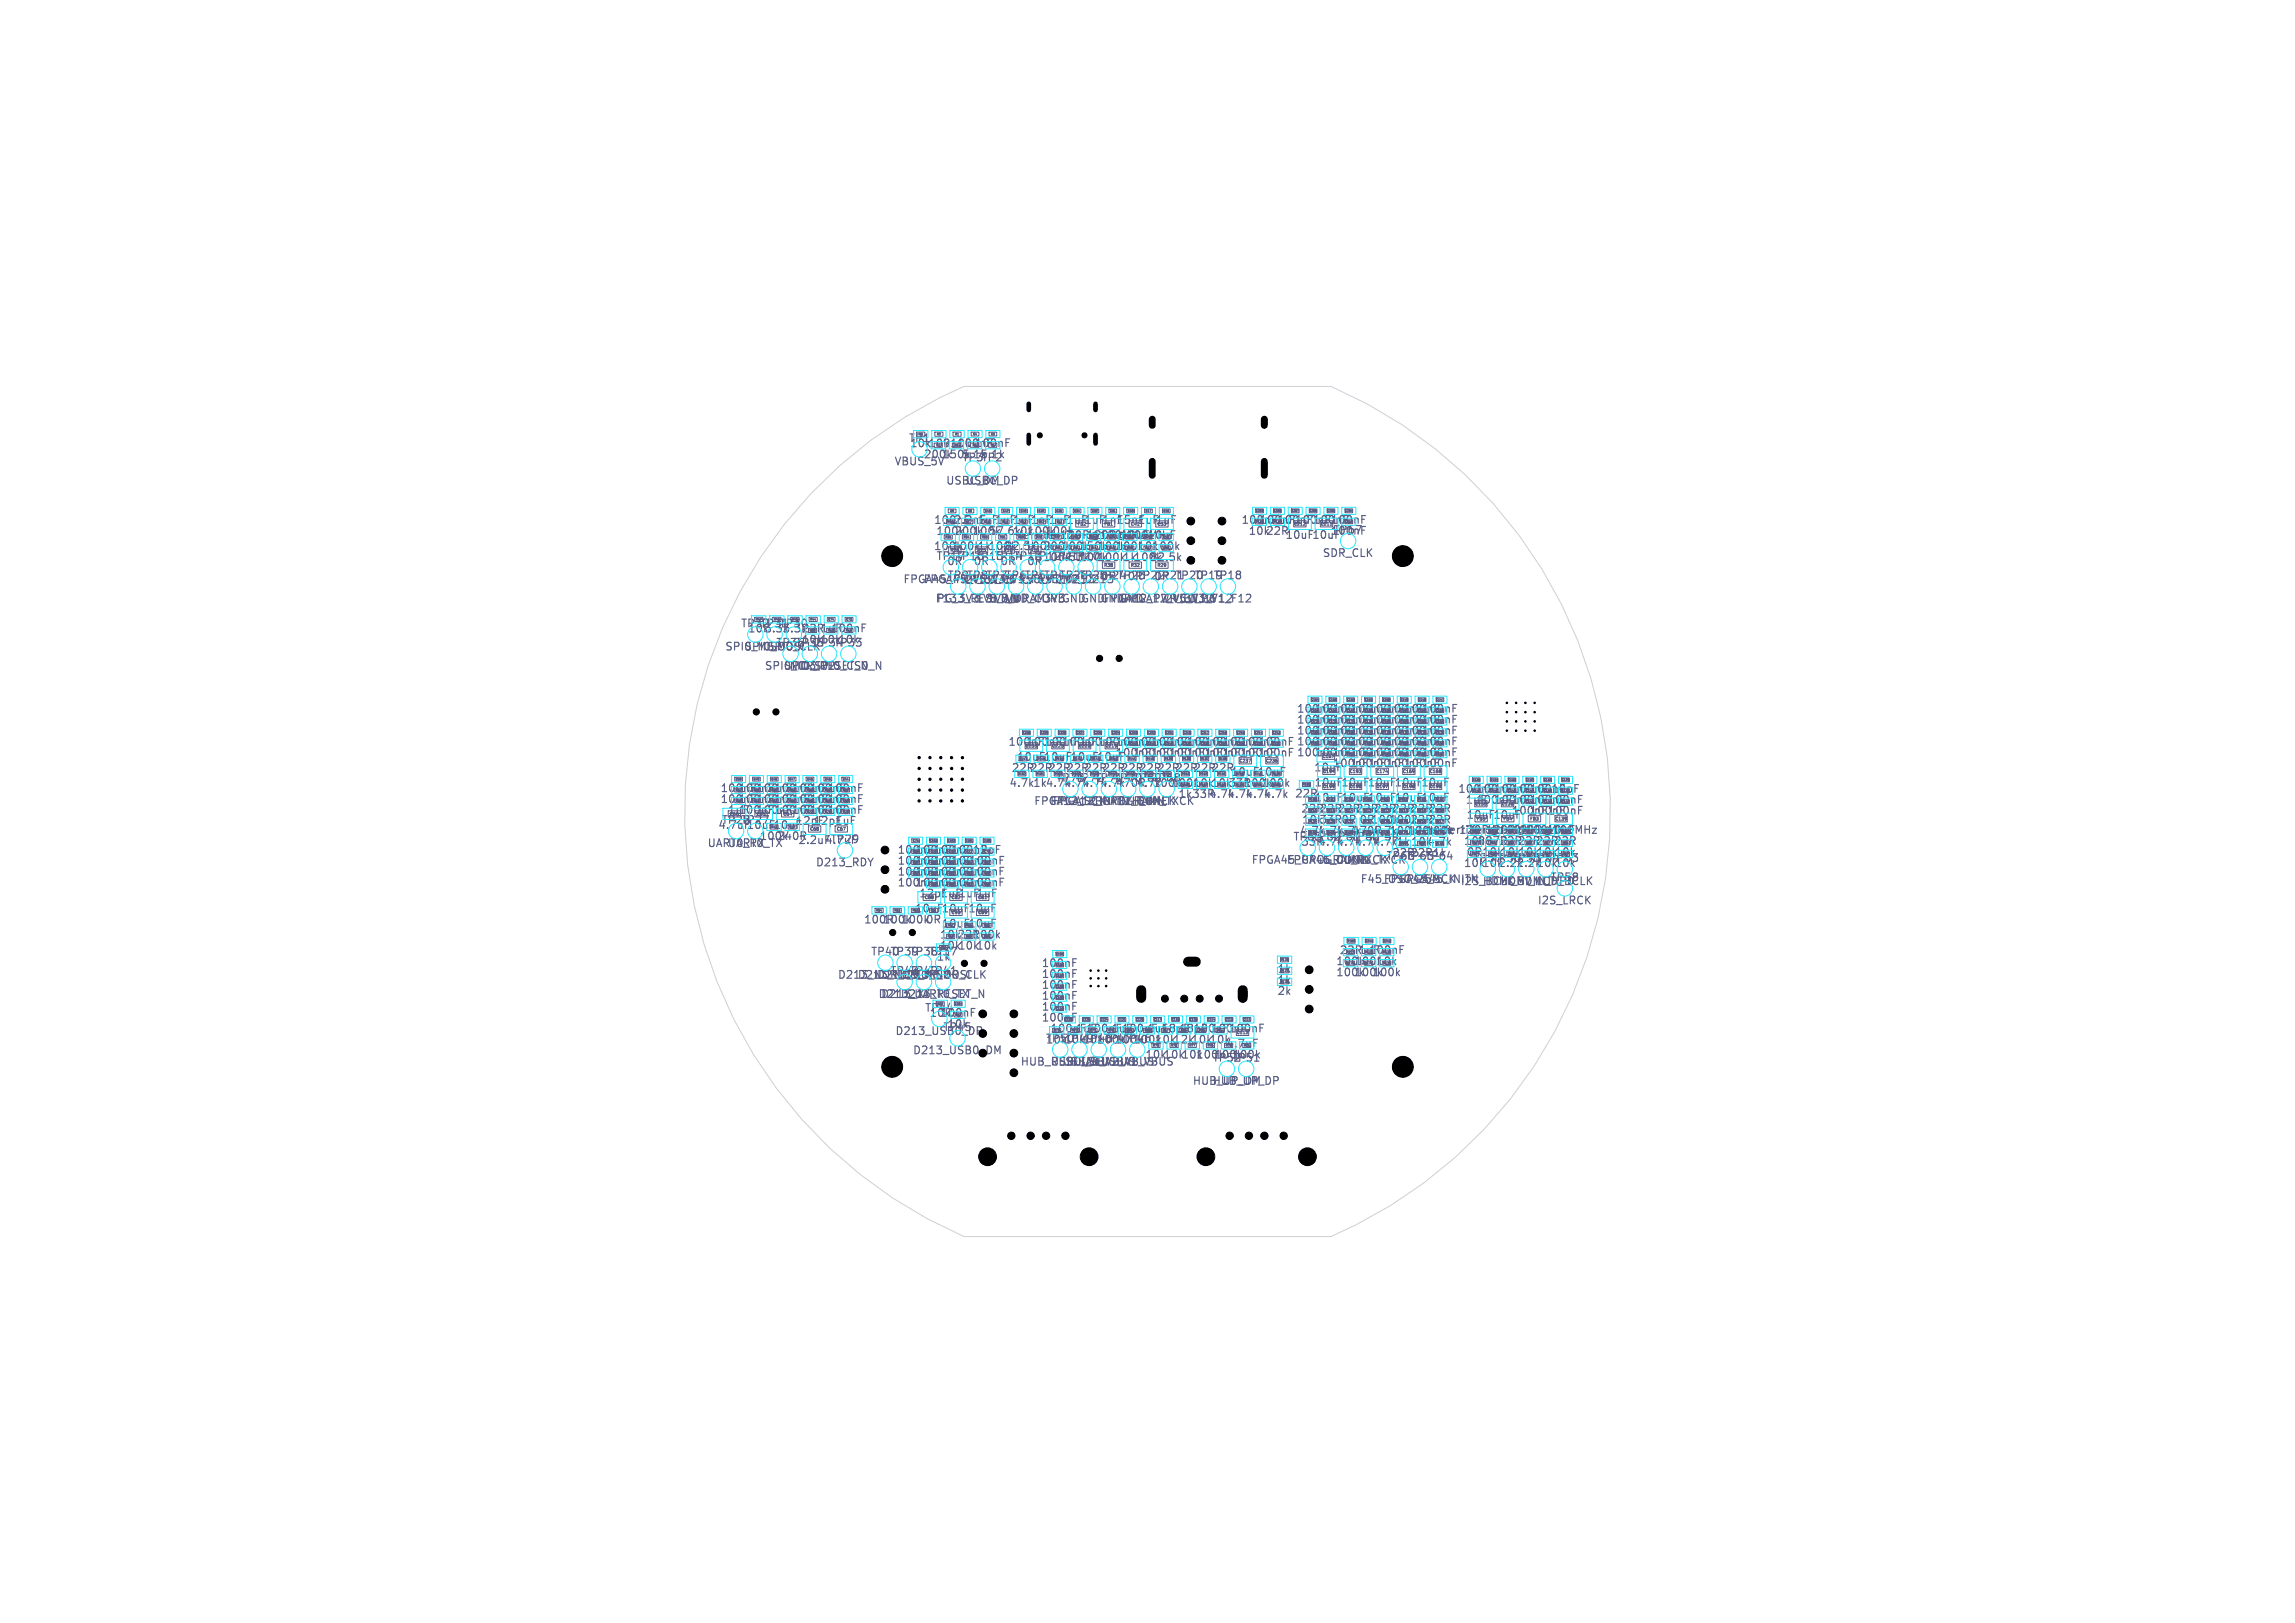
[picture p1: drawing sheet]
<svg xmlns="http://www.w3.org/2000/svg" width="297mm" height="210mm" viewBox="0 0 297 210" stroke-linecap="round" stroke-linejoin="round" font-family="sans-serif">
<defs><g id="words">
<g font-size="1.4" fill="#585d84">
<text x="117.5" y="57.4">TP1</text>
<text x="119.5" y="59.5">200k</text>
<text x="121.8" y="59.5">150k5.1k5.1k</text>
<text x="124.4" y="59.9">TP3TP2</text>
<text x="115.7" y="60.4">VBUS_5V</text>
<text x="122.3" y="62.9">USBC_DM</text>
<text x="124.9" y="62.9">USBC_DP</text>
<text x="120.8" y="71.4">100k</text>
<text x="121.1" y="69.4">100k</text>
<text x="123.1" y="71.4">100k 1k100k</text>
<text x="123.4" y="69.4">200k</text>
<text x="125.8" y="69.4">100k</text>
<text x="127.9" y="69.4">57.6k10k100k</text>
<text x="129.9" y="71.4">82.5k</text>
<text x="132.5" y="71.4">100k</text>
<text x="135.2" y="69.4">100k</text>
<text x="140.2" y="68">1uF1nF15nF1uF1uF</text>
<text x="161.5" y="69.4">10k22R</text>
<text x="166.3" y="69.9">10uF 10uF</text>
<text x="172.1" y="69.4">100nF</text>
<text x="172.5" y="69.3">TP67</text>
<text x="116.8" y="75.7">FPGA45_PWR_EN 1V1_F45</text>
<text x="121.1" y="72.7">TP17</text>
<text x="122.5" y="73.3">0R</text>
<text x="122.5" y="75.2">TP9TP8TP7TP6TP5TP4TP26</text>
<text x="123.6" y="72.7">TP16</text>
<text x="124.8" y="75.7">2V5_F45</text>
<text x="125.9" y="73.3">0R</text>
<text x="126.1" y="72.7">TP15</text>
<text x="127.3" y="75.7">3V3_F45</text>
<text x="128.6" y="72.7">TP14</text>
<text x="129.4" y="73.3">0R</text>
<text x="132.8" y="73.3">0R</text>
<text x="133.6" y="72.7">TP12</text>
<text x="134.2" y="75.7">1V5_D213</text>
<text x="134.9" y="72.8">100k TP10100k 1k100k</text>
<text x="136" y="72.7">TP11100k</text>
<text x="136.7" y="75.7">1V2_D213</text>
<text x="137.2" y="72.8">453k</text>
<text x="139.5" y="75.2">TP250R TP23</text>
<text x="142" y="75.2">TP24</text>
<text x="145.8" y="75.3">0RTP22</text>
<text x="148.7" y="72.8">82.5k</text>
<text x="149.3" y="75.3">0R TP20</text>
<text x="149.5" y="75.2">TP21</text>
<text x="154.5" y="75.2">TP19</text>
<text x="156.9" y="75.2">TP18</text>
<text x="171.1" y="72.3">SDR_CLK</text>
<text x="95.8" y="81.4">TP32</text>
<text x="98.3" y="81.4">TP31</text>
<text x="100.4" y="83.9">TP36</text>
<text x="100.8" y="81.4">TP30</text>
<text x="102.8" y="83.9">TP35</text>
<text x="103.7" y="83.5">10k10k10k</text>
<text x="105.3" y="83.9">TP34</text>
<text x="107.8" y="83.9">TP33</text>
<text x="121.1" y="78.2">PG_3V31V8_AN</text>
<text x="127.6" y="78.2">1V8_DRAM3V3GNDGNDGNDGND</text>
<text x="130.1" y="78.2">VDD_CORE</text>
<text x="142.7" y="78.2">FPGA12_PWR_EN 1V1_F12</text>
<text x="145.3" y="78.2">FPGA12_VCC_PG</text>
<text x="150.7" y="78.2">2V5_F12</text>
<text x="153.1" y="78.2">3V3_F12</text>
<text x="93.7" y="84.4">SPI0_MISO</text>
<text x="96.2" y="84.4">SPI0_MOSI</text>
<text x="98.9" y="86.9">SPI0_IO3 SPI0_CS0_N</text>
<text x="99.1" y="84.4">SPI0_CLK</text>
<text x="101.4" y="86.9">SPI0_IO2</text>
<text x="102.1" y="86.9">NOR_RESET_N</text>
<text x="130.8" y="100.1">22R22R22R22R22R22R22R22R22R22R</text>
<text x="136.6" y="101.4">TP73</text>
<text x="139.1" y="101.4">TP72</text>
<text x="141.5" y="101.4">TP71</text>
<text x="144" y="101.4">TP70</text>
<text x="144.3" y="98.1">100nF 100nF 100nF 100nF 100nF</text>
<text x="146.5" y="101.4">TP69</text>
<text x="146.6" y="98.1">100nF 100nF 100nF 100nF</text>
<text x="149" y="101.4">TP68</text>
<text x="154.3" y="100.1">22R22R</text>
<text x="167.7" y="98.1">100nF 100nF 100nF 100nF</text>
<text x="170" y="100">10uF</text>
<text x="170" y="102">10uF 10uF 10uF 10uF 10uF</text>
<text x="172.4" y="99.5">100nF 100nF 100nF</text>
<text x="174.7" y="99.5">100nF 100nF 100nF</text>
<text x="93.3" y="106.8">TP28</text>
<text x="94.1" y="105.5">1uF</text>
<text x="95.8" y="106.8">TP27</text>
<text x="102.9" y="106.9">12pF</text>
<text x="105.2" y="106.9">12pF1uF</text>
<text x="130.5" y="102">4.7k 1k4.7k4.7k4.7k4.7k470R</text>
<text x="133.7" y="104.4">FPGA12_SCK</text>
<text x="135.8" y="104.4">FPGA12_INITN</text>
<text x="144.7" y="104.4">ETH_RXCK</text>
<text x="147.3" y="104.4">ETH_TXCK</text>
<text x="152.4" y="103.5">1k 33R4.7k4.7k4.7k4.7k</text>
<text x="167.5" y="103.4">22R</text>
<text x="189.6" y="104.2">1uF</text>
<text x="189.7" y="106.2">10uF 10uF</text>
<text x="195.5" y="105.6">100nF 100nF</text>
<text x="197.9" y="105.6">100nF</text>
<text x="91.5" y="109.8">UART0_RX</text>
<text x="94.1" y="109.8">UART0_TX</text>
<text x="98.2" y="108.9">100k</text>
<text x="100.5" y="108.9">240R</text>
<text x="103.2" y="109.4">2.2uF4.7uF</text>
<text x="105.5" y="112.3">D213_RDY</text>
<text x="107.4" y="109.3">TP29</text>
<text x="161.9" y="112">FPGA45_PROGRAMNG_TXCK</text>
<text x="166.4" y="112">FPGA45_DONE</text>
<text x="167.3" y="109">TP63</text>
<text x="169.8" y="109">TP62</text>
<text x="171" y="112">G_CLKIN</text>
<text x="172.3" y="109">TP61</text>
<text x="173.7" y="112">G_RXCK</text>
<text x="174.8" y="109">TP60</text>
<text x="177.2" y="109">TP59</text>
<text x="179.3" y="111.5">TP66</text>
<text x="180" y="111.1">22R22R 1k</text>
<text x="181.8" y="111.5">TP65</text>
<text x="184.3" y="111.5">TP64</text>
<text x="190.6" y="111.7">TP57</text>
<text x="193.1" y="111.7">TP56</text>
<text x="195.6" y="111.7">TP55</text>
<text x="195.9" y="108.1">120R@100MHz</text>
<text x="198.1" y="111.7">TP54</text>
<text x="200.5" y="111.7">TP53</text>
<text x="111.7" y="119.7">100R</text>
<text x="114.2" y="119.7">100k</text>
<text x="116.5" y="119.7">100k0R</text>
<text x="118.8" y="116.3">12pF1uF1uF1uF</text>
<text x="176" y="114.5">F45_OSC_25M</text>
<text x="179" y="114.5">FPGA45_SCK</text>
<text x="181" y="114.5">FPGA45_INITN</text>
<text x="191.8" y="114.7">HDMI_5V LCD_DCLK</text>
<text x="194" y="114.7">HDMI_INT</text>
<text x="198.9" y="117.2">I2S_LRCK</text>
<text x="200.5" y="114.2">TP58</text>
<text x="112.6" y="123.8">TP40</text>
<text x="115.1" y="123.8">TP39</text>
<text x="117.6" y="123.8">TP38</text>
<text x="120.1" y="123.8">TP37</text>
<text x="121.1" y="124.5">1k</text>
<text x="108.3" y="126.8">D213_NOR_CS_N</text>
<text x="110.9" y="126.8">D213_NOR_MISO</text>
<text x="113.4" y="126.8">D213_NOR_MOSI</text>
<text x="113.9" y="129.3">D213_XI</text>
<text x="115.1" y="126.3">TP43</text>
<text x="116.3" y="126.8">D213_NOR_CLK</text>
<text x="116.5" y="129.3">D213_RESET_N</text>
<text x="117.6" y="126.3">TP42</text>
<text x="119.6" y="131.1">TP44</text>
<text x="120.1" y="126.3">TP41</text>
<text x="120.2" y="131.8">10k</text>
<text x="165.2" y="128.9">2k</text>
<text x="172.8" y="126.5">100k</text>
<text x="175.2" y="126.5">100k</text>
<text x="177.5" y="126.5">100k</text>
<text x="115.8" y="134.1">D213_USB0_DP</text>
<text x="122" y="133.6">TP45</text>
<text x="122.5" y="133.2">10k</text>
<text x="134.7" y="132.4">100nF</text>
<text x="135.2" y="135.1">TP50</text>
<text x="137.7" y="135.1">TP49</text>
<text x="139.1" y="133.8">1uF</text>
<text x="140.2" y="135.1">TP48</text>
<text x="142.7" y="135.1">TP47</text>
<text x="143.7" y="133.8">1uF</text>
<text x="144.2" y="135.2">100k</text>
<text x="146.5" y="135.2">100k10k12k10k10k</text>
<text x="148.1" y="137.2">10k10k10k100k</text>
<text x="156.8" y="137.6">TP52</text>
<text x="157" y="137.2">100k</text>
<text x="159.4" y="137.2">100k</text>
<text x="132" y="138.1">HUB_RESET_NUSBA1_VBUS</text>
<text x="135.9" y="138.1">USB0_SEL</text>
<text x="137.4" y="138.1">USBA3_VBUS</text>
<text x="139.8" y="138.1">USBA2_VBUS</text>
<text x="154.3" y="140.6">HUB_UP_DM</text>
<text x="156.8" y="140.6">HUB_UP_DP</text>
</g>
<g font-size="1.4" fill="#26e9ff">
<text x="117.7" y="58.1">10k10k910k</text>
<text x="123.7" y="58.1">100nF</text>
<text x="126.1" y="58.1">100nF</text>
<text x="120.8" y="68">100nF</text>
<text x="123.3" y="68">2.2nF1uF1uF1uF1nF1uF1uF</text>
<text x="131.7" y="70">ferriteferrite</text>
<text x="134.9" y="71.4">200k</text>
<text x="137.2" y="71.4">100k</text>
<text x="137.3" y="70">120R@100MHz</text>
<text x="139.6" y="71.4">150k</text>
<text x="141.9" y="71.4">100k</text>
<text x="144.3" y="71.4">100k10k100k</text>
<text x="145" y="70">10uF 10uF</text>
<text x="160.6" y="68">100nF 100nF 100nF</text>
<text x="162.9" y="68">100nF 100nF 100nF</text>
<text x="96.7" y="82">10k3.3k3.3k22R1uF</text>
<text x="107.4" y="82">100nF</text>
<text x="167.7" y="95.2">100nF 100nF 100nF 100nF</text>
<text x="167.7" y="92.4">100nF 100nF 100nF 100nF</text>
<text x="167.7" y="93.8">100nF 100nF 100nF 100nF</text>
<text x="170.1" y="92.4">100nF 100nF 100nF 100nF</text>
<text x="170.1" y="95.2">100nF 100nF 100nF 100nF</text>
<text x="170.1" y="93.8">100nF 100nF 100nF 100nF</text>
<text x="130.4" y="96.7">100nF 100nF 100nF 100nF 100nF 100nF 100nF 100nF</text>
<text x="131.5" y="98.7">10uF 10uF 10uF 10uF</text>
<text x="132.7" y="96.7">100nF 100nF 100nF 100nF 100nF 100nF 100nF</text>
<text x="159.2" y="100.6">10uF 10uF</text>
<text x="167.7" y="96.7">100nF 100nF 100nF 100nF</text>
<text x="170.1" y="96.7">100nF 100nF 100nF 100nF</text>
<text x="170.1" y="98.1">100nF 100nF 100nF 100nF</text>
<text x="92.8" y="107.5">4.7uF10uF 10uF</text>
<text x="93.1" y="102.7">100nF 100nF 100nF 100nF</text>
<text x="93.1" y="104.1">100nF 100nF 100nF 100nF</text>
<text x="95.5" y="105.5">100nF 100nF 100nF</text>
<text x="95.5" y="102.7">100nF 100nF 100nF</text>
<text x="95.5" y="104.1">100nF 100nF 100nF</text>
<text x="97.8" y="105.5">100nF 100nF 100nF</text>
<text x="151.4" y="102">100k10k10k33R100k</text>
<text x="163.2" y="102">100k</text>
<text x="168.3" y="105.3">22R22R22R22R22R22R22R22R</text>
<text x="168.4" y="106.8">10k33R 0R 0R100k</text>
<text x="170" y="103.9">10uF 10uF 10uF 10uF 10uF</text>
<text x="179.7" y="106.8">100k22R22R</text>
<text x="188.6" y="102.8">100nF 100nF 100nF</text>
<text x="190.9" y="102.8">100nF 100nF</text>
<text x="190.9" y="104.2">100nF 100nF 100nF</text>
<text x="193.2" y="104.2">100nF 100nF</text>
<text x="200.6" y="102.8">10pF</text>
<text x="116.1" y="113.5">100nF 100nF 100nF</text>
<text x="116.1" y="110.7">100nF 100nF</text>
<text x="116.1" y="112.1">100nF 100nF 100nF</text>
<text x="118.4" y="113.5">100nF 100nF</text>
<text x="118.4" y="110.7">100nF 100nF</text>
<text x="118.4" y="112.1">100nF 100nF</text>
<text x="125.8" y="110.7">12pF</text>
<text x="168.2" y="108.2">4.7k4.7k4.7k470R</text>
<text x="168.3" y="109.6">33R4.7k4.7k4.7k4.7k 1k 10k4.7k</text>
<text x="177.6" y="108.2">4.7k100k ferriteferriteferrite</text>
<text x="182" y="108.2">100k</text>
<text x="184.4" y="108.2">100k</text>
<text x="189" y="108.1">120R@100MHz</text>
<text x="189.3" y="109.5">10k887R22R22R22R22R</text>
<text x="189.7" y="111">0R10k10k10k10k10k</text>
<text x="192.4" y="108.1">120R@100MHz</text>
<text x="200.1" y="108.1">10uF</text>
<text x="116.1" y="114.9">100nF 100nF 100nF</text>
<text x="118.3" y="118.3">10uF 10uF 10uF</text>
<text x="118.4" y="114.9">100nF 100nF</text>
<text x="121.5" y="121.6">10k22R100k</text>
<text x="121.5" y="123.1">10k10k10k</text>
<text x="121.8" y="120.2">10uF 10uF</text>
<text x="134.7" y="125.3">100nF</text>
<text x="172.8" y="125.1">100k</text>
<text x="173.3" y="123.7">22R1uF</text>
<text x="175.2" y="125.1">100k10k</text>
<text x="177.1" y="123.6">100nF</text>
<text x="121.6" y="131.8">100nF</text>
<text x="134.7" y="126.7">100nF</text>
<text x="134.7" y="128.2">100nF</text>
<text x="134.7" y="131">100nF</text>
<text x="134.7" y="129.6">100nF</text>
<text x="165.2" y="127.5">1k</text>
<text x="165.2" y="126.1">1k</text>
<text x="135.8" y="133.8">100nF 100nF 100nF</text>
<text x="148.3" y="133.8">1uF18pF 100nF 100nF</text>
<text x="152.5" y="133.8">18pF 100nF</text>
<text x="158.6" y="135.7">4.7uF</text>
</g>
<text font-size="1.4" x="118.1" y="136.6">D213_USB0_DM</text>
<g font-size=".6" fill="#585d84">
<text x="122.9" y="71.5">R26</text>
<text x="126.4" y="71.5">R23</text>
<text x="129.8" y="71.5">R16</text>
<text x="133.3" y="71.5">R10</text>
<text x="139.4" y="68.1">FB2</text>
<text x="142.9" y="68.1">FB1</text>
<text x="146.3" y="68.1">C41</text>
<text x="149.7" y="68.1">C33</text>
<text x="167.4" y="68.1">C212</text>
<text x="170.9" y="68.1">C211</text>
<text x="142.8" y="73.4">R38</text>
<text x="146.3" y="73.4">R32</text>
<text x="149.7" y="73.4">R29</text>
<text x="132.6" y="96.8">C235</text>
<text x="136.1" y="96.8">C225</text>
<text x="139.5" y="96.8">C220</text>
<text x="143" y="96.8">C219</text>
<text x="160.3" y="98.7">C237</text>
<text x="163.8" y="98.7">C236</text>
<text x="171.1" y="98.2">C167</text>
<text x="171.2" y="100.1">C194</text>
<text x="174.6" y="100.1">C193</text>
<text x="178.1" y="100.1">C174</text>
<text x="181.5" y="100.1">C169</text>
<text x="185" y="100.1">C168</text>
<text x="94.4" y="105.6">C66</text>
<text x="97.9" y="105.6">C65</text>
<text x="101.3" y="105.6">C64</text>
<text x="104.8" y="107.6">C68</text>
<text x="108.2" y="107.6">C67</text>
<text x="171.2" y="102.1">C199</text>
<text x="174.6" y="102.1">C198</text>
<text x="178.1" y="102.1">C197</text>
<text x="181.5" y="102.1">C196</text>
<text x="185" y="102.1">C195</text>
<text x="190.8" y="104.3">C135</text>
<text x="191.1" y="106.2">FB5</text>
<text x="194.3" y="104.3">C130</text>
<text x="194.5" y="106.2">FB4</text>
<text x="198" y="106.2">FB3</text>
<text x="201.2" y="106.2">C139</text>
<text x="119.6" y="116.4">C88</text>
<text x="123.1" y="116.4">C82</text>
<text x="123.1" y="118.4">C95</text>
<text x="126.5" y="116.4">C81</text>
<text x="126.5" y="118.4">C89</text>
<text x="160" y="133.9">C112</text>
</g>
<g font-size=".4" fill="#585d84">
<text x="118.9" y="56.4">R3</text>
<text x="121.1" y="57.8">R7</text>
<text x="121.2" y="56.4">R2</text>
<text x="123.5" y="57.8">R6</text>
<text x="123.6" y="56.4">R1</text>
<text x="125.8" y="57.8">R5</text>
<text x="128.2" y="57.8">R4</text>
<text x="122.3" y="69.7">R35</text>
<text x="122.6" y="67.7">R18</text>
<text x="124.7" y="69.7">R34</text>
<text x="125" y="67.7">R17</text>
<text x="127" y="69.7">R33</text>
<text x="127.3" y="67.7">R15</text>
<text x="129.4" y="69.7">R31</text>
<text x="129.7" y="67.7">R14</text>
<text x="131.7" y="69.7">R30</text>
<text x="132" y="67.7">R13</text>
<text x="134.1" y="69.7">R28</text>
<text x="134.4" y="67.7">R12</text>
<text x="136.4" y="69.7">R27</text>
<text x="136.5" y="71.1">R9</text>
<text x="136.7" y="67.7">R11</text>
<text x="138.8" y="69.7">R25</text>
<text x="138.9" y="71.1">R8</text>
<text x="141.1" y="71.1">R41</text>
<text x="141.1" y="69.7">R24</text>
<text x="143.5" y="71.1">R40</text>
<text x="143.5" y="69.7">R22</text>
<text x="145.8" y="71.1">R39</text>
<text x="145.8" y="69.7">R21</text>
<text x="148.2" y="71.1">R37</text>
<text x="148.2" y="69.7">R20</text>
<text x="150.5" y="71.1">R36</text>
<text x="150.5" y="69.7">R19</text>
<text x="162.4" y="67.7">R135</text>
<text x="164.8" y="67.7">R134</text>
<text x="97.8" y="80.3">R47</text>
<text x="100.1" y="80.3">R46</text>
<text x="102.5" y="80.3">R45</text>
<text x="104.7" y="81.8">R50</text>
<text x="104.8" y="80.3">R44</text>
<text x="107.1" y="81.8">R49</text>
<text x="109.4" y="81.8">R48</text>
<text x="131.7" y="100.3">R162</text>
<text x="131.9" y="98.4">R147</text>
<text x="134.1" y="100.3">R161</text>
<text x="134.2" y="98.4">R146</text>
<text x="136.4" y="100.3">R160</text>
<text x="136.6" y="98.4">R145</text>
<text x="138.8" y="100.3">R159</text>
<text x="138.9" y="98.4">R144</text>
<text x="141.1" y="100.3">R158</text>
<text x="141.3" y="98.4">R143</text>
<text x="143.5" y="100.3">R157</text>
<text x="143.6" y="98.4">R142</text>
<text x="145.8" y="100.3">R156</text>
<text x="146" y="98.4">R141</text>
<text x="148.2" y="100.3">R155</text>
<text x="148.3" y="98.4">R140</text>
<text x="150.5" y="100.3">R154</text>
<text x="150.7" y="98.4">R139</text>
<text x="152.9" y="100.3">R153</text>
<text x="152.9" y="101.8">R168</text>
<text x="153" y="98.4">R138</text>
<text x="155.2" y="100.3">R152</text>
<text x="155.2" y="101.8">R167</text>
<text x="155.4" y="98.4">R137</text>
<text x="157.6" y="100.3">R151</text>
<text x="157.6" y="101.8">R166</text>
<text x="157.7" y="98.4">R136</text>
<text x="159.9" y="101.8">R165</text>
<text x="159.9" y="100.3">R150</text>
<text x="162.3" y="101.8">R164</text>
<text x="162.3" y="100.3">R149</text>
<text x="164.6" y="101.8">R163</text>
<text x="164.6" y="100.3">R148</text>
<text x="168.5" y="101.7">R100</text>
<text x="99.8" y="107.2">R43</text>
<text x="102.1" y="107.2">R42</text>
<text x="169.3" y="107.9">R132</text>
<text x="169.3" y="103.6">R108</text>
<text x="169.3" y="105.1">R116</text>
<text x="169.3" y="106.5">R124</text>
<text x="171.7" y="106.5">R123</text>
<text x="171.7" y="105.1">R115</text>
<text x="171.7" y="103.6">R107</text>
<text x="171.7" y="107.9">R131</text>
<text x="174" y="105.1">R114</text>
<text x="174" y="103.6">R106</text>
<text x="174" y="107.9">R130</text>
<text x="174" y="106.5">R122</text>
<text x="176.4" y="107.9">R129</text>
<text x="176.4" y="103.6">R105</text>
<text x="176.4" y="105.1">R113</text>
<text x="176.4" y="106.5">R121</text>
<text x="178.7" y="107.9">R128</text>
<text x="178.7" y="103.6">R104</text>
<text x="178.7" y="106.5">R120</text>
<text x="178.7" y="105.1">R112</text>
<text x="181.1" y="105.1">R111</text>
<text x="181.1" y="107.9">R127</text>
<text x="181.1" y="106.5">R119</text>
<text x="181.1" y="103.6">R103</text>
<text x="183.4" y="103.6">R102</text>
<text x="183.4" y="107.9">R126</text>
<text x="183.4" y="106.5">R118</text>
<text x="183.4" y="105.1">R110</text>
<text x="185.8" y="106.5">R117</text>
<text x="185.8" y="107.9">R125</text>
<text x="185.8" y="105.1">R109</text>
<text x="185.8" y="103.6">R101</text>
<text x="190.4" y="107.8">R85</text>
<text x="192.8" y="107.8">R84</text>
<text x="195.1" y="107.8">R83</text>
<text x="197.5" y="107.8">R82</text>
<text x="199.8" y="107.8">R81</text>
<text x="202.2" y="107.8">R80</text>
<text x="181.2" y="109.4">R99</text>
<text x="183.6" y="109.4">R98</text>
<text x="185.8" y="109.4">R133</text>
<text x="190.4" y="110.7">R97</text>
<text x="190.4" y="109.3">R91</text>
<text x="192.8" y="110.7">R96</text>
<text x="192.8" y="109.3">R90</text>
<text x="195.1" y="110.7">R95</text>
<text x="195.1" y="109.3">R89</text>
<text x="197.5" y="109.3">R88</text>
<text x="197.5" y="110.7">R94</text>
<text x="199.8" y="109.3">R87</text>
<text x="199.8" y="110.7">R93</text>
<text x="202.2" y="109.3">R86</text>
<text x="202.2" y="110.7">R92</text>
<text x="113.4" y="118">R54</text>
<text x="115.7" y="118">R53</text>
<text x="118.1" y="118">R52</text>
<text x="120.4" y="118">R51</text>
<text x="122.6" y="119.9">R57</text>
<text x="125" y="119.9">R56</text>
<text x="127.3" y="119.9">R55</text>
<text x="121.7" y="122.8">R61</text>
<text x="122.6" y="121.4">R60</text>
<text x="125" y="121.4">R59</text>
<text x="127.3" y="121.4">R58</text>
<text x="165.7" y="125.8">R177</text>
<text x="165.7" y="124.4">R176</text>
<text x="174.2" y="123.4">R172</text>
<text x="174.2" y="124.8">R175</text>
<text x="174.3" y="122">R169</text>
<text x="176.6" y="123.4">R171</text>
<text x="176.6" y="124.8">R174</text>
<text x="178.9" y="124.8">R173</text>
<text x="178.9" y="123.4">R170</text>
<text x="121.3" y="130.1">R62</text>
<text x="123.6" y="131.5">R63</text>
<text x="165.7" y="127.2">R178</text>
<text x="136.3" y="133.5">R73</text>
<text x="138.7" y="133.5">R72</text>
<text x="141" y="133.5">R71</text>
<text x="143.4" y="133.5">R70</text>
<text x="145.7" y="133.5">R69</text>
<text x="148.1" y="133.5">R68</text>
<text x="149.2" y="135.5">R79</text>
<text x="150.4" y="133.5">R67</text>
<text x="151.5" y="135.5">R78</text>
<text x="152.8" y="133.5">R66</text>
<text x="153.9" y="135.5">R77</text>
<text x="155.1" y="133.5">R65</text>
<text x="156.2" y="135.5">R76</text>
<text x="157.5" y="133.5">R64</text>
<text x="158.6" y="135.5">R75</text>
<text x="160.9" y="135.5">R74</text>
</g>
<g font-size=".3" fill="#585d84">
<text x="125.9" y="56.4">C4</text>
<text x="128.2" y="56.4">C3</text>
<text x="122.9" y="66.3">C9</text>
<text x="125.2" y="66.3">C8</text>
<text x="127.4" y="66.3">C43</text>
<text x="129.7" y="66.3">C42</text>
<text x="132.1" y="66.3">C40</text>
<text x="134.4" y="66.3">C39</text>
<text x="136.7" y="66.3">C35</text>
<text x="139" y="66.3">C34</text>
<text x="141.3" y="66.3">C32</text>
<text x="143.6" y="66.3">C31</text>
<text x="145.9" y="66.3">C18</text>
<text x="148.2" y="66.3">C17</text>
<text x="150.5" y="66.3">C16</text>
<text x="162.5" y="66.3">C209</text>
<text x="164.8" y="66.3">C208</text>
<text x="167.1" y="66.3">C207</text>
<text x="169.4" y="66.3">C206</text>
<text x="171.7" y="66.3">C205</text>
<text x="174" y="67.7">C210</text>
<text x="174" y="66.3">C204</text>
<text x="107.2" y="80.3">C74</text>
<text x="109.5" y="80.3">C73</text>
<text x="132.3" y="95">C230</text>
<text x="134.6" y="95">C229</text>
<text x="136.9" y="95">C228</text>
<text x="139.2" y="95">C227</text>
<text x="141.6" y="95">C226</text>
<text x="143.9" y="95">C224</text>
<text x="146.2" y="95">C223</text>
<text x="148.5" y="95">C222</text>
<text x="150.8" y="95">C221</text>
<text x="153.1" y="95">C218</text>
<text x="155.4" y="95">C217</text>
<text x="157.7" y="95">C216</text>
<text x="160" y="95">C215</text>
<text x="162.3" y="95">C214</text>
<text x="164.7" y="95">C213</text>
<text x="169.7" y="93.5">C173</text>
<text x="169.7" y="90.7">C154</text>
<text x="169.7" y="95">C182</text>
<text x="169.7" y="92.1">C162</text>
<text x="172" y="95">C181</text>
<text x="172" y="90.7">C153</text>
<text x="172" y="93.5">C172</text>
<text x="172" y="92.1">C161</text>
<text x="174.3" y="95">C180</text>
<text x="174.3" y="90.7">C152</text>
<text x="174.3" y="92.1">C160</text>
<text x="174.3" y="93.5">C171</text>
<text x="176.6" y="92.1">C159</text>
<text x="176.6" y="90.7">C151</text>
<text x="176.6" y="95">C179</text>
<text x="176.6" y="93.5">C170</text>
<text x="178.9" y="92.1">C158</text>
<text x="178.9" y="93.5">C166</text>
<text x="178.9" y="95">C178</text>
<text x="178.9" y="90.7">C150</text>
<text x="181.2" y="90.7">C149</text>
<text x="181.2" y="92.1">C157</text>
<text x="181.2" y="93.5">C165</text>
<text x="181.2" y="95">C177</text>
<text x="183.5" y="93.5">C164</text>
<text x="183.5" y="95">C176</text>
<text x="183.5" y="90.7">C148</text>
<text x="183.5" y="92.1">C156</text>
<text x="185.8" y="92.1">C155</text>
<text x="185.8" y="95">C175</text>
<text x="185.8" y="90.7">C147</text>
<text x="185.8" y="93.5">C163</text>
<text x="95.2" y="101">C50</text>
<text x="97.5" y="101">C49</text>
<text x="99.8" y="101">C48</text>
<text x="102.1" y="101">C47</text>
<text x="104.4" y="101">C46</text>
<text x="106.7" y="101">C45</text>
<text x="109" y="101">C44</text>
<text x="146.2" y="96.4">C242</text>
<text x="148.5" y="96.4">C241</text>
<text x="150.8" y="96.4">C240</text>
<text x="153.1" y="96.4">C239</text>
<text x="155.4" y="96.4">C238</text>
<text x="157.7" y="96.4">C234</text>
<text x="160" y="96.4">C233</text>
<text x="162.3" y="96.4">C232</text>
<text x="164.7" y="96.4">C231</text>
<text x="169.7" y="96.4">C190</text>
<text x="172" y="96.4">C189</text>
<text x="174.3" y="96.4">C188</text>
<text x="174.3" y="97.8">C203</text>
<text x="176.6" y="96.4">C187</text>
<text x="176.6" y="97.8">C202</text>
<text x="178.9" y="96.4">C186</text>
<text x="178.9" y="97.8">C201</text>
<text x="181.2" y="97.8">C200</text>
<text x="181.2" y="96.4">C185</text>
<text x="183.5" y="96.4">C184</text>
<text x="183.5" y="97.8">C192</text>
<text x="185.8" y="96.4">C183</text>
<text x="185.8" y="97.8">C191</text>
<text x="190.5" y="101.1">C136</text>
<text x="192.8" y="101.1">C134</text>
<text x="195.2" y="101.1">C133</text>
<text x="197.5" y="101.1">C132</text>
<text x="199.8" y="101.1">C131</text>
<text x="202.1" y="101.1">C129</text>
<text x="95.2" y="103.8">C69</text>
<text x="95.2" y="102.4">C57</text>
<text x="97.5" y="103.8">C63</text>
<text x="97.5" y="102.4">C56</text>
<text x="99.8" y="103.8">C62</text>
<text x="99.8" y="102.4">C55</text>
<text x="102.1" y="103.8">C61</text>
<text x="102.1" y="102.4">C54</text>
<text x="104.4" y="103.8">C60</text>
<text x="104.4" y="102.4">C53</text>
<text x="104.4" y="105.2">C72</text>
<text x="106.7" y="103.8">C59</text>
<text x="106.7" y="102.4">C52</text>
<text x="106.7" y="105.2">C71</text>
<text x="109" y="103.8">C58</text>
<text x="109" y="105.2">C70</text>
<text x="109" y="102.4">C51</text>
<text x="190.5" y="102.5">C143</text>
<text x="192.8" y="102.5">C142</text>
<text x="195.2" y="102.5">C141</text>
<text x="197.5" y="103.9">C146</text>
<text x="197.5" y="102.5">C140</text>
<text x="199.8" y="102.5">C138</text>
<text x="199.8" y="103.9">C145</text>
<text x="202.1" y="102.5">C137</text>
<text x="202.1" y="103.9">C144</text>
<text x="118.1" y="113.2">C94</text>
<text x="118.1" y="111.8">C87</text>
<text x="118.1" y="109">C75</text>
<text x="118.1" y="110.4">C80</text>
<text x="120.3" y="109">C103</text>
<text x="120.4" y="111.8">C86</text>
<text x="120.4" y="113.2">C93</text>
<text x="120.4" y="110.4">C79</text>
<text x="122.6" y="109">C102</text>
<text x="122.7" y="113.2">C92</text>
<text x="122.7" y="110.4">C78</text>
<text x="122.7" y="111.8">C85</text>
<text x="124.9" y="109">C101</text>
<text x="125" y="111.8">C84</text>
<text x="125" y="110.4">C77</text>
<text x="125" y="113.2">C91</text>
<text x="127.2" y="109">C100</text>
<text x="127.3" y="110.4">C76</text>
<text x="127.3" y="111.8">C83</text>
<text x="127.3" y="113.2">C90</text>
<text x="120.4" y="114.6">C99</text>
<text x="122.7" y="114.6">C98</text>
<text x="125" y="114.6">C97</text>
<text x="127.3" y="114.6">C96</text>
<text x="136.6" y="123.6">C105</text>
<text x="136.6" y="125">C106</text>
<text x="176.7" y="121.9">C244</text>
<text x="179" y="121.9">C243</text>
<text x="123.5" y="130.1">C104</text>
<text x="136.6" y="126.5">C107</text>
<text x="136.6" y="129.3">C109</text>
<text x="136.6" y="130.7">C110</text>
<text x="136.6" y="127.9">C108</text>
<text x="137.8" y="132.1">C128</text>
<text x="140.1" y="132.1">C125</text>
<text x="142.4" y="132.1">C124</text>
<text x="144.7" y="132.1">C121</text>
<text x="147" y="132.1">C120</text>
<text x="149.3" y="132.1">C117</text>
<text x="151.6" y="132.1">C116</text>
<text x="153.9" y="132.1">C115</text>
<text x="156.2" y="132.1">C114</text>
<text x="158.5" y="132.1">C113</text>
<text x="160.9" y="132.1">C111</text>
</g>
</g></defs>
<circle cx="148.5" cy="105" r="59.9" fill="none" stroke="#d0d2cd" stroke-width=".13"/>
<g fill="none" stroke="#585d84" stroke-width=".13">
<path d="M118.6 55.9h1.1v.6h-1.1zM121 55.9h1v.6h-1zM123.3 55.9h1.1v.6h-1.1zM125.7 55.9h1v.5h-1zM128 55.9h1v.5h-1zM97.7 79.9h1v.5h-1zM100 79.9h1.1v.5h-1.1zM102.4 79.9h1v.5h-1zM104.7 79.9h1.1v.5h-1.1zM107.1 79.9h1v.5h-1zM109.4 79.9h1v.5h-1zM122.7 65.9h1v.5h-1z"/>
<path d="M125 65.9h1v.5h-1zM127.3 65.9h1v.5h-1zM129.6 65.9h1v.5h-1zM132 65.9h1v.5h-1zM134.3 65.9h1v.5h-1zM136.6 65.9h1v.5h-1zM138.9 65.9h1v.5h-1zM139.2 67.4h1.6v.8h-1.6zM141.2 65.9h1v.5h-1zM142.7 72.7h1.6v.8h-1.6zM143.5 65.9h1v.5h-1zM144.2 66.2h.1"/>
<path d="M145.8 65.9h1v.5h-1zM146.1 72.7h1.6v.8h-1.6zM148.1 65.9h1v.5h-1zM149.6 72.7h1.6v.8h-1.6zM150.4 65.9h1v.5h-1zM162.5 65.9h1v.5h-1zM163.4 66v.2M163.4 66.1h.1M164.8 65.9h1v.5h-1zM165.7 66h.1M165.7 66.1v.1M167.1 65.9h1v.5h-1z"/>
<path d="M167.9 66h.2l-.1 .2M169.4 65.9h1v.5h-1zM170.4 66.1v.1M171.7 65.9h1v.5h-1zM172.5 66h.2M172.7 66.1h.1M172.7 66.2h.1M172.7 66.1v.1M174.1 65.9h1v.5h-1zM174.8 66.1h.2M132.3 94.6h1v.5h-1zM133.3 94.7v.2"/>
<path d="M134.6 94.6h1v.5h-1zM135.6 94.7h.1M135.6 94.7l-.1 .2M135.6 94.8h.1M137 94.6h1v.5h-1zM137.9 94.7h.1M137.9 94.8v.1M137.9 94.7v.1M137.9 94.9h.1M139.3 94.6h1v.5h-1zM140 94.7h.2l-.1 .2M141.6 94.6h1v.5h-1z"/>
<path d="M142.5 94.8v.1M143.9 94.6h1v.5h-1zM144.7 94.8h.1M146.2 94.6h1v.5h-1zM147 94.7h.1l-.1 .1M147.1 94.8v.1M148.5 94.6h1v.5h-1zM149.4 94.7l-.1 .2h.1M150.8 94.6h1v.5h-1zM151.6 94.9h.1M153.1 94.6h1v.5h-1zM154 94.7h.1"/>
<path d="M154 94.8v.1M154.1 94.7h.1M154.1 94.7l-.1 .1M155.4 94.6h1v.5h-1zM156.2 94.7h.2l-.1 .2M157.7 94.6h1v.5h-1zM158.7 94.8v.1M160.1 94.6h1v.5h-1zM160.4 98h1.6v.8h-1.6zM160.9 94.7h.1M161 94.8v.1M161 94.9h.1"/>
<path d="M161.9 98.2l-.2 .4M162.4 94.6h1v.5h-1zM163.2 94.8h.1M163.8 98h1.6v.8h-1.6zM164.7 94.6h1v.5h-1zM165.5 94.7h.1l-.1 .1M165.6 94.8v.1M169.7 90.3h1v.5h-1zM170.5 90.6h.1M172 90.3h1v.5h-1zM172.8 90.4h.1l-.1 .1M172.9 90.5v.1"/>
<path d="M174.3 90.3h1v.5h-1zM174.6 99.4h1.6v.8h-1.6zM175.2 90.4v.1M175.2 90.5l-.1 .2h.1M175.2 90.5h.1M176.6 90.3h1v.5h-1zM177.4 90.7h.1M178.1 99.4h1.6v.8h-1.6zM178.9 90.3h1v.5h-1zM179.8 90.5v.1M181.2 90.3h1v.5h-1zM181.5 99.4h1.6v.8h-1.6z"/>
<path d="M182.1 90.4h.1M182.1 90.4l.1 .1M182.1 90.5h.1M182.2 90.5l-.1 .1M182.2 90.5h-.1M183.5 90.3h1v.5h-1zM184.5 90.4v.1M184.5 90.5v.1M184.5 90.5h.1M185 99.4h1.6v.8h-1.6zM185.8 90.3h1v.5h-1zM186.6 90.4h.2l-.1 .3"/>
<path d="M95.1 100.6h1v.5h-1zM97.4 100.6h1v.5h-1zM99.7 100.6h1v.5h-1zM102 100.6h1v.5h-1zM104.3 100.6h1v.5h-1zM106.6 100.6h1v.5h-1zM108.9 100.6h1v.5h-1zM113.2 117.5h1.1v.6h-1.1zM115.6 117.5h1v.6h-1zM117.9 117.5h1.1v.6h-1.1zM118 108.5h1v.5h-1zM120.3 108.5h1v.5h-1z"/>
<path d="M121.1 108.7h.1v.1M121.2 108.8v.1M121.2 108.9h.1M122.6 108.5h1v.5h-1zM123.5 108.7h.1M123.5 108.7l-.1 .2h.2M124.9 108.5h1v.5h-1zM125.7 108.9h.2M127.2 108.5h1v.5h-1zM128.2 108.7v.2M168.6 101.2h1v.6h-1zM169.5 101.4v.2"/>
<path d="M190.5 100.7h1v.5h-1zM191.5 100.9v.1M192.9 100.7h1v.5h-1zM193.6 100.9h.2M195.2 100.7h1v.5h-1zM195.9 100.8h.2l-.1 .1M196.1 100.9v.1M197.5 100.7h1v.5h-1zM197.8 105.5h1.6v.8h-1.6zM198.4 100.8h.1M198.4 100.8l-.1 .2h.1M199.8 100.7h1v.5h-1z"/>
<path d="M200.6 101h.1M201.2 105.5h1.6v.8h-1.6zM202.1 100.7h1v.5h-1zM203 100.8h.1M203 100.8v.1M203 100.9h.1M203 100.9v.1M121.2 129.6h1v.6h-1zM123.5 129.6h1v.5h-1zM136.6 123.2h1v.5h-1zM137.5 123.3h.1M137.6 123.4h.1"/>
<path d="M137.6 123.4v.1M137.6 123.5v.1M137.6 123.5h.1M140.1 131.7h1v.5h-1zM140.9 131.8h.1M141 131.9v.1M141 132h.1M142.4 131.7h1v.5h-1zM143.2 131.9h.1M144.7 131.7h1v.5h-1zM145.5 132h.1M147 131.7h1v.5h-1z"/>
<path d="M147.9 131.8v.2M149.3 131.7h1v.5h-1zM150.1 131.8h.2l-.1 .2M151.6 131.7h1v.5h-1zM152.5 131.9v.1M153.9 131.7h1v.5h-1zM154.7 131.8h.2M154.8 131.9h.1M154.9 131.9h.1M154.9 131.9l-.1 .1M156.2 131.7h1v.5h-1zM157 131.9h.2"/>
<path d="M158.6 131.7h1v.5h-1zM159.3 131.8h.2l-.1 .1M159.5 131.9v.1M160.9 131.7h1v.5h-1zM161.7 132h.1M165.7 123.9h1.1v.6h-1.1zM166.7 124.2v.1M166.7 124.3h.1M174.3 121.5h1.1v.5h-1.1zM175.3 121.7v.1M175.3 121.8h.1M176.7 121.5h1v.5h-1z"/>
<path d="M177.5 121.8h.1M179 121.5h1v.5h-1zM179.8 121.6h.1l-.1 .1M179.9 121.7v.1M179.9 121.8h.1"/>
</g>
<g fill="none" stroke="#585d84" stroke-width=".15">
<path d="M130.2 57.3h.3M130.2 56.8h.5M132.2 71.9h.4M151.6 68.7h.5M152.3 70.7l.3 .4M152.5 72.2l.3 .3M152.6 70.4l-.4 .4M152.8 71.9l-.4 .4M161.7 76.9l.2 .2-.1 .2-.6 .6h.7M176.2 68.6h.4M176.2 68.1h.5M176.2 67.2h.4"/>
<path d="M176.2 66.7h.5M111.6 81.2h.3M111.6 80.7h.4M113.4 85.6l.6 1v-1M165.8 99.3h.5M166.9 97.3h.3M166.9 96.8h.4M166.9 95.9h.3M166.9 95.4h.4M188 93h.4M188 92.6h.5M188 95.9h.4"/>
<path d="M188 95.4h.5M188 91.6h.4M188 91.2h.5M188 97.3h.4M188 96.8h.5M188 94.5h.4M188 94h.5M188 98.7h.4M188 98.2h.5M104.2 107.7l.1 .3M111.1 104.7h.4M111.1 104.2h.5"/>
<path d="M111.1 101.9h.4M111.1 101.4h.5M111.1 103.3h.4M111.1 102.8h.5M128.4 118.9h.5M129 109.4h.4M129.4 111.3h.4M129.4 110.8h.5M129.4 112.7h.4M129.4 112.2h.5M129.4 114.1h.4M129.4 113.6h.5"/>
<path d="M166.3 102.8l.3 .4M166.5 101.4l.3 .4M166.6 102.5l-.4 .4M166.8 101.1l-.4 .4M187 102.6h.5M187 100.7h.5M187.4 109l.3 .4M187.7 108.7l-.3 .4M189.7 112.1h.5M189.9 111.1v1M191.1 113.5h.2M191.2 114l.1 .2-.1 .2"/>
<path d="M203.8 101.5h.5M204.3 103.4h.3M204.3 102.9h.5M204.3 104.8h.3M204.3 104.3h.5M206.1 107.2h.5l-.5 .6h.5M125.7 131h.3M125.7 130.5h.5M126.5 132.9h.4l.1 .1-.1 .3-.4 .1M127.1 126l.4 .6M127.5 125.6l-.6 .5M129.1 121l.3 .4"/>
<path d="M129.1 136.1l.3-.8v1M129.4 120.7l-.4 .4M138.8 124.5h.4M138.8 124.1h.5M138.8 126h.4M138.8 125.5h.5M138.8 127.4h.4M138.8 126.9h.5M138.8 130.2h.4M138.8 129.7h.5M138.8 131.6h.4M138.8 131.1h.5"/>
<path d="M138.8 128.8h.4M138.8 128.3h.5M162.3 137.3h.6M162.7 136.5l.3 .4M163 136.2l-.4 .4M163.1 133h.3M163.1 132.5h.4M180.8 125.9l.3 .4M181.1 125.6l-.4 .4M181.2 122.9h.3M181.2 122.4h.5"/>
</g>
<g fill="none" stroke="#26e9ff" stroke-width=".13">
<path d="M118.2 55.7h1.9v1h-1.9zM120.6 55.7h1.8v1h-1.8zM122.9 55.7h1.9v1h-1.9zM125.3 55.7h1.8v.9h-1.8zM127.6 55.7h1.8v.9h-1.8zM97.3 79.7h1.8v.9h-1.8zM99.6 79.7h1.9v.9h-1.9zM102 79.7h1.8v.9h-1.8zM104.3 79.7h1.9v.9h-1.9zM106.7 79.7h1.8v.9h-1.8zM109 79.7h1.8v.9h-1.8zM121.8 69h1.8v1h-1.8z"/>
<path d="M122.1 70.4h2.9v1.5h-2.9zM122.3 65.7h1.8v.9h-1.8zM124.1 69h1.9v1h-1.9zM124.6 65.7h1.8v.9h-1.8zM125.5 70.4h3v1.5h-3zM126.5 69h1.8v1h-1.8zM126.9 65.7h1.8v.9h-1.8zM128.8 69h1.9v1h-1.9zM129 70.4h2.9v1.5h-2.9zM129.2 65.7h1.9v.9h-1.9zM131.2 69h1.8v1h-1.8zM131.5 65.7h1.9v.9h-1.9z"/>
<path d="M132.4 70.4h3v1.5h-3zM133.9 65.7h1.8v.9h-1.8zM136.2 65.7h1.8v.9h-1.8zM138.5 65.7h1.8v.9h-1.8zM138.5 67.1h3v1.4h-3zM140.8 65.7h1.8v.9h-1.8zM142 67.1h2.9v1.4h-2.9zM142 72.4h2.9v1.5h-2.9zM143.1 65.7h1.8v.9h-1.8zM145.4 65.7h1.8v.9h-1.8zM145.4 67.1h3v1.4h-3zM145.4 72.4h3v1.5h-3z"/>
<path d="M147.7 65.7h1.8v.9h-1.8zM148.9 72.4h2.9v1.5h-2.9zM148.9 67.1h2.9v1.4h-2.9zM150 65.7h1.8v.9h-1.8zM162.1 65.6h1.8v1h-1.8zM164.4 65.6h1.8v1h-1.8zM166.7 65.6h1.8v1h-1.8zM166.7 67.1h3v1.4h-3zM169 65.6h1.8v1h-1.8zM170.2 67.1h3v1.4h-3zM171.3 65.6h1.9v1h-1.9zM173.6 65.6h1.9v1h-1.9z"/>
<path d="M131.3 99.7h1.9v.9h-1.9zM131.9 94.4h1.8v.9h-1.8zM132 95.8h2.9v1.4h-2.9zM133.7 99.7h1.8v.9h-1.8zM134.2 94.4h1.9v.9h-1.9zM135.4 95.8h3v1.4h-3zM136 99.7h1.9v.9h-1.9zM136.5 94.4h1.9v.9h-1.9zM138.4 99.7h1.8v.9h-1.8zM138.9 94.4h1.8v.9h-1.8zM138.9 95.8h2.9v1.4h-2.9zM140.7 99.7h1.9v.9h-1.9z"/>
<path d="M141.2 94.4h1.8v.9h-1.8zM142.3 95.8h3v1.4h-3zM143.1 99.7h1.8v.9h-1.8zM143.5 94.4h1.8v.9h-1.8zM145.4 99.7h1.9v.9h-1.9zM145.6 97.7h1.8v1h-1.8zM145.8 94.4h1.8v.9h-1.8zM147.8 99.7h1.8v.9h-1.8zM147.9 97.7h1.9v1h-1.9zM148.1 94.4h1.8v.9h-1.8zM150.1 99.7h1.9v.9h-1.9zM150.3 97.7h1.8v1h-1.8z"/>
<path d="M150.4 94.4h1.8v.9h-1.8zM152.5 99.7h1.8v.9h-1.8zM152.6 97.7h1.9v1h-1.9zM152.7 94.4h1.8v.9h-1.8zM154.8 99.7h1.9v.9h-1.9zM155 97.7h1.8v1h-1.8zM155 94.4h1.8v.9h-1.8zM157.2 99.7h1.8v.9h-1.8zM157.3 97.7h1.9v1h-1.9zM157.3 94.4h1.9v.9h-1.9zM159.6 94.4h1.9v.9h-1.9zM159.7 97.7h2.9v1.5h-2.9z"/>
<path d="M162 94.4h1.8v.9h-1.8zM163.1 97.7h3v1.5h-3zM164.3 94.4h1.8v.9h-1.8zM169.3 90.1h1.8v.9h-1.8zM170.4 97.1h3v1.5h-3zM170.5 99.1h3v1.4h-3zM171.6 90.1h1.8v.9h-1.8zM173.9 90.1h1.8v.9h-1.8zM173.9 99.1h3v1.4h-3zM176.2 90.1h1.8v.9h-1.8zM177.4 99.1h3v1.4h-3zM178.5 90.1h1.8v.9h-1.8z"/>
<path d="M180.8 90.1h1.8v.9h-1.8zM180.8 99.1h3v1.4h-3zM183.1 90.1h1.8v.9h-1.8zM184.3 99.1h3v1.4h-3zM185.4 90.1h1.9v.9h-1.9zM93.6 104.6h2.9v1.4h-2.9zM94.7 100.4h1.8v.9h-1.8zM97 100.4h1.8v.9h-1.8zM97 104.6h3v1.4h-3zM99.3 100.4h1.8v.9h-1.8zM100.5 104.6h2.9v1.4h-2.9zM101.6 100.4h1.8v.9h-1.8z"/>
<path d="M103.9 100.4h1.8v.9h-1.8zM103.9 106.5h3v1.5h-3zM106.2 100.4h1.8v.9h-1.8zM107.4 106.5h3v1.5h-3zM108.5 100.4h1.9v.9h-1.9zM112.8 117.3h1.9v1h-1.9zM115.2 117.3h1.8v1h-1.8zM117.5 117.3h1.9v1h-1.9zM117.6 108.3h1.8v1h-1.8zM118.8 115.4h2.9v1.4h-2.9zM119.9 108.3h1.8v1h-1.8zM122.2 108.3h1.8v1h-1.8z"/>
<path d="M122.2 115.4h3v1.4h-3zM122.2 117.3h3v1.5h-3zM124.5 108.3h1.8v1h-1.8zM125.7 115.4h2.9v1.4h-2.9zM125.7 117.3h2.9v1.5h-2.9zM126.8 108.3h1.8v1h-1.8zM168.1 101h1.9v1h-1.9zM168.9 103h1.9v.9h-1.9zM170.5 101h3v1.5h-3zM173.9 101h3v1.5h-3zM177.4 101h3v1.5h-3zM180.8 101h3v1.5h-3z"/>
<path d="M184.3 101h3v1.5h-3zM190.1 100.4h1.9v1h-1.9zM190.2 103.3h2.9v1.4h-2.9zM190.2 105.2h3v1.5h-3zM192.4 100.4h1.9v1h-1.9zM193.6 103.3h3v1.4h-3zM193.6 105.2h3v1.5h-3zM194.8 100.4h1.8v1h-1.8zM197.1 100.4h1.8v1h-1.8zM197.1 105.2h3v1.5h-3zM199.4 100.4h1.8v1h-1.8zM200.5 105.2h3v1.5h-3z"/>
<path d="M201.7 100.4h1.8v1h-1.8zM120.7 129.4h1.9v1h-1.9zM123.1 129.4h1.8v.9h-1.8zM136.2 123h1.9v.9h-1.9zM137.4 131.5h1.8v.9h-1.8zM139.7 131.5h1.8v.9h-1.8zM142 131.5h1.8v.9h-1.8zM144.3 131.5h1.8v.9h-1.8zM146.6 131.5h1.8v.9h-1.8zM148.7 134.8h1.8v1h-1.8zM148.9 131.5h1.8v.9h-1.8zM151 134.8h1.9v1h-1.9z"/>
<path d="M151.2 131.5h1.8v.9h-1.8zM153.4 134.8h1.8v1h-1.8zM153.5 131.5h1.8v.9h-1.8zM155.7 134.8h1.9v1h-1.9zM155.8 131.5h1.9v.9h-1.9zM158.1 134.8h1.8v1h-1.8zM158.1 131.5h1.9v.9h-1.9zM159.3 132.9h3v1.4h-3zM160.5 131.5h1.8v.9h-1.8zM165.3 123.7h1.9v1h-1.9zM173.9 121.3h1.9v.9h-1.9zM176.3 121.3h1.8v.9h-1.8z"/>
<path d="M178.6 121.3h1.8v.9h-1.8z"/>
<circle cx="119" cy="58.1" r="1"/>
<circle cx="123" cy="73.4" r="1"/>
<circle cx="124" cy="75.9" r="1"/>
<circle cx="125.5" cy="73.4" r="1"/>
<circle cx="125.9" cy="60.6" r="1"/>
<circle cx="126.5" cy="75.9" r="1"/>
<circle cx="128" cy="73.4" r="1"/>
<circle cx="128.4" cy="60.6" r="1"/>
<circle cx="129" cy="75.9" r="1"/>
<circle cx="130.5" cy="73.4" r="1"/>
<circle cx="131.5" cy="75.9" r="1"/>
<circle cx="133" cy="73.4" r="1"/>
<circle cx="134" cy="75.9" r="1"/>
<circle cx="135.5" cy="73.4" r="1"/>
<circle cx="136.5" cy="75.9" r="1"/>
<circle cx="138" cy="73.4" r="1"/>
<circle cx="139" cy="75.9" r="1"/>
<circle cx="140.5" cy="73.4" r="1"/>
<circle cx="141.5" cy="75.9" r="1"/>
<circle cx="144" cy="75.9" r="1"/>
<circle cx="146.4" cy="75.9" r="1"/>
<circle cx="148.9" cy="75.9" r="1"/>
<circle cx="151.4" cy="75.9" r="1"/>
<circle cx="153.9" cy="75.9" r="1"/>
<circle cx="156.4" cy="75.9" r="1"/>
<circle cx="158.9" cy="75.9" r="1"/>
<circle cx="174.5" cy="70" r="1"/>
<circle cx="97.8" cy="82.1" r="1"/>
<circle cx="100.2" cy="82.1" r="1"/>
<circle cx="102.3" cy="84.6" r="1"/>
<circle cx="102.7" cy="82.1" r="1"/>
<circle cx="104.8" cy="84.6" r="1"/>
<circle cx="107.3" cy="84.6" r="1"/>
<circle cx="109.8" cy="84.6" r="1"/>
<circle cx="95.3" cy="107.5" r="1"/>
<circle cx="97.8" cy="107.5" r="1"/>
<circle cx="109.4" cy="110" r="1"/>
<circle cx="138.5" cy="102.1" r="1"/>
<circle cx="141" cy="102.1" r="1"/>
<circle cx="143.5" cy="102.1" r="1"/>
<circle cx="146" cy="102.1" r="1"/>
<circle cx="148.5" cy="102.1" r="1"/>
<circle cx="151" cy="102.1" r="1"/>
<circle cx="169.2" cy="109.7" r="1"/>
<circle cx="171.7" cy="109.7" r="1"/>
<circle cx="174.2" cy="109.7" r="1"/>
<circle cx="176.7" cy="109.7" r="1"/>
<circle cx="179.2" cy="109.7" r="1"/>
<circle cx="181.3" cy="112.2" r="1"/>
<circle cx="183.8" cy="112.2" r="1"/>
<circle cx="186.3" cy="112.2" r="1"/>
<circle cx="192.5" cy="112.5" r="1"/>
<circle cx="195" cy="112.5" r="1"/>
<circle cx="197.5" cy="112.5" r="1"/>
<circle cx="200" cy="112.5" r="1"/>
<circle cx="202.5" cy="115" r="1"/>
<circle cx="202.5" cy="112.5" r="1"/>
<circle cx="114.6" cy="124.6" r="1"/>
<circle cx="117.1" cy="127.1" r="1"/>
<circle cx="117.1" cy="124.6" r="1"/>
<circle cx="119.6" cy="127.1" r="1"/>
<circle cx="119.6" cy="124.6" r="1"/>
<circle cx="121.6" cy="131.9" r="1"/>
<circle cx="122.1" cy="127.1" r="1"/>
<circle cx="122.1" cy="124.6" r="1"/>
<circle cx="123.9" cy="134.3" r="1"/>
<circle cx="137.2" cy="135.8" r="1"/>
<circle cx="139.7" cy="135.8" r="1"/>
<circle cx="142.2" cy="135.8" r="1"/>
<circle cx="144.7" cy="135.8" r="1"/>
<circle cx="147.2" cy="135.8" r="1"/>
<circle cx="158.8" cy="138.3" r="1"/>
<circle cx="161.3" cy="138.3" r="1"/>
</g>
<g fill="#000" stroke="#000" stroke-width=".13">
<circle cx="134.6" cy="56.3" r=".33"/>
<circle cx="140.3" cy="56.3" r=".33"/>
<circle cx="115.5" cy="72" r="1.35"/>
<circle cx="154.1" cy="70" r=".5"/>
<circle cx="154.1" cy="67.4" r=".5"/>
<circle cx="154.1" cy="72.5" r=".5"/>
<circle cx="158.1" cy="70" r=".5"/>
<circle cx="158.1" cy="72.5" r=".5"/>
<circle cx="158.1" cy="67.4" r=".5"/>
<circle cx="181.5" cy="72" r="1.35"/>
<circle cx="97.9" cy="92.1" r=".4"/>
<circle cx="100.4" cy="92.1" r=".4"/>
<circle cx="118.9" cy="99.4" r=".15"/>
<circle cx="118.9" cy="98" r=".15"/>
<circle cx="120.3" cy="99.4" r=".15"/>
<circle cx="120.3" cy="98" r=".15"/>
<circle cx="121.7" cy="99.4" r=".15"/>
<circle cx="121.7" cy="98" r=".15"/>
<circle cx="123.1" cy="99.4" r=".15"/>
<circle cx="123.1" cy="98" r=".15"/>
<circle cx="124.5" cy="99.4" r=".15"/>
<circle cx="124.5" cy="98" r=".15"/>
<circle cx="142.3" cy="85.2" r=".4"/>
<circle cx="144.8" cy="85.2" r=".4"/>
<circle cx="195" cy="92.1" r=".1"/>
<circle cx="195" cy="93.3" r=".1"/>
<circle cx="195" cy="94.5" r=".1"/>
<circle cx="195" cy="90.9" r=".1"/>
<circle cx="196.2" cy="92.1" r=".1"/>
<circle cx="196.2" cy="93.3" r=".1"/>
<circle cx="196.2" cy="94.5" r=".1"/>
<circle cx="196.2" cy="90.9" r=".1"/>
<circle cx="197.4" cy="92.1" r=".1"/>
<circle cx="197.4" cy="93.3" r=".1"/>
<circle cx="197.4" cy="94.5" r=".1"/>
<circle cx="197.4" cy="90.9" r=".1"/>
<circle cx="198.6" cy="92.1" r=".1"/>
<circle cx="198.6" cy="93.3" r=".1"/>
<circle cx="198.6" cy="94.5" r=".1"/>
<circle cx="198.6" cy="90.9" r=".1"/>
<circle cx="114.5" cy="110" r=".5"/>
<circle cx="114.5" cy="112.5" r=".5"/>
<circle cx="114.5" cy="115.1" r=".5"/>
<circle cx="118.9" cy="100.8" r=".15"/>
<circle cx="118.9" cy="103.6" r=".15"/>
<circle cx="118.9" cy="102.2" r=".15"/>
<circle cx="120.3" cy="100.8" r=".15"/>
<circle cx="120.3" cy="103.6" r=".15"/>
<circle cx="120.3" cy="102.2" r=".15"/>
<circle cx="121.7" cy="100.8" r=".15"/>
<circle cx="121.7" cy="103.6" r=".15"/>
<circle cx="121.7" cy="102.2" r=".15"/>
<circle cx="123.1" cy="100.8" r=".15"/>
<circle cx="123.1" cy="103.6" r=".15"/>
<circle cx="123.1" cy="102.2" r=".15"/>
<circle cx="124.5" cy="100.8" r=".15"/>
<circle cx="124.5" cy="103.6" r=".15"/>
<circle cx="124.5" cy="102.2" r=".15"/>
<circle cx="115.5" cy="138" r="1.35"/>
<circle cx="115.5" cy="120.7" r=".4"/>
<circle cx="118.1" cy="120.7" r=".4"/>
<circle cx="124.8" cy="124.7" r=".4"/>
<circle cx="127.2" cy="131.2" r=".5"/>
<circle cx="127.2" cy="133.7" r=".5"/>
<circle cx="127.3" cy="124.7" r=".4"/>
<circle cx="131.2" cy="136.3" r=".5"/>
<circle cx="131.2" cy="131.2" r=".5"/>
<circle cx="131.2" cy="133.7" r=".5"/>
<circle cx="131.2" cy="138.8" r=".5"/>
<circle cx="141.1" cy="127.6" r=".1"/>
<circle cx="141.1" cy="125.6" r=".1"/>
<circle cx="141.1" cy="126.6" r=".1"/>
<circle cx="142.1" cy="127.6" r=".1"/>
<circle cx="142.1" cy="125.6" r=".1"/>
<circle cx="142.1" cy="126.6" r=".1"/>
<circle cx="143.1" cy="127.6" r=".1"/>
<circle cx="143.1" cy="125.6" r=".1"/>
<circle cx="143.1" cy="126.6" r=".1"/>
<circle cx="150.8" cy="129.2" r=".45"/>
<circle cx="153.3" cy="129.2" r=".45"/>
<circle cx="155.3" cy="129.2" r=".45"/>
<circle cx="157.8" cy="129.2" r=".45"/>
<circle cx="169.4" cy="125.5" r=".5"/>
<circle cx="169.4" cy="130.6" r=".5"/>
<circle cx="169.4" cy="128" r=".5"/>
<circle cx="181.5" cy="138" r="1.35"/>
<circle cx="127.8" cy="149.7" r="1.15"/>
<circle cx="130.9" cy="147" r=".48"/>
<circle cx="133.4" cy="147" r=".47"/>
<circle cx="135.4" cy="147" r=".47"/>
<circle cx="137.9" cy="147" r=".47"/>
<circle cx="140.9" cy="149.7" r="1.15"/>
<circle cx="156.1" cy="149.7" r="1.15"/>
<circle cx="159.1" cy="147" r=".47"/>
<circle cx="161.6" cy="147" r=".48"/>
<circle cx="163.6" cy="147" r=".48"/>
<circle cx="166.1" cy="147" r=".47"/>
<circle cx="169.2" cy="149.7" r="1.15"/>
</g>
<path d="M149.1 54.2v.8M149.1 59.7v1.8M163.6 54.2v.8M163.6 59.7v1.8" fill="none" stroke="#000" stroke-width=".9"/>
<path d="M133.1 52.3v.8M133.1 56.3v1.1M141.8 52.3v.8M141.8 56.3v1.1" fill="none" stroke="#000" stroke-width=".6"/>
<path d="M147.7 128.1v1M153.8 124.4h1M160.8 128.1v1" fill="none" stroke="#000" stroke-width="1.3"/>
<use href="#words"/>
</svg>
